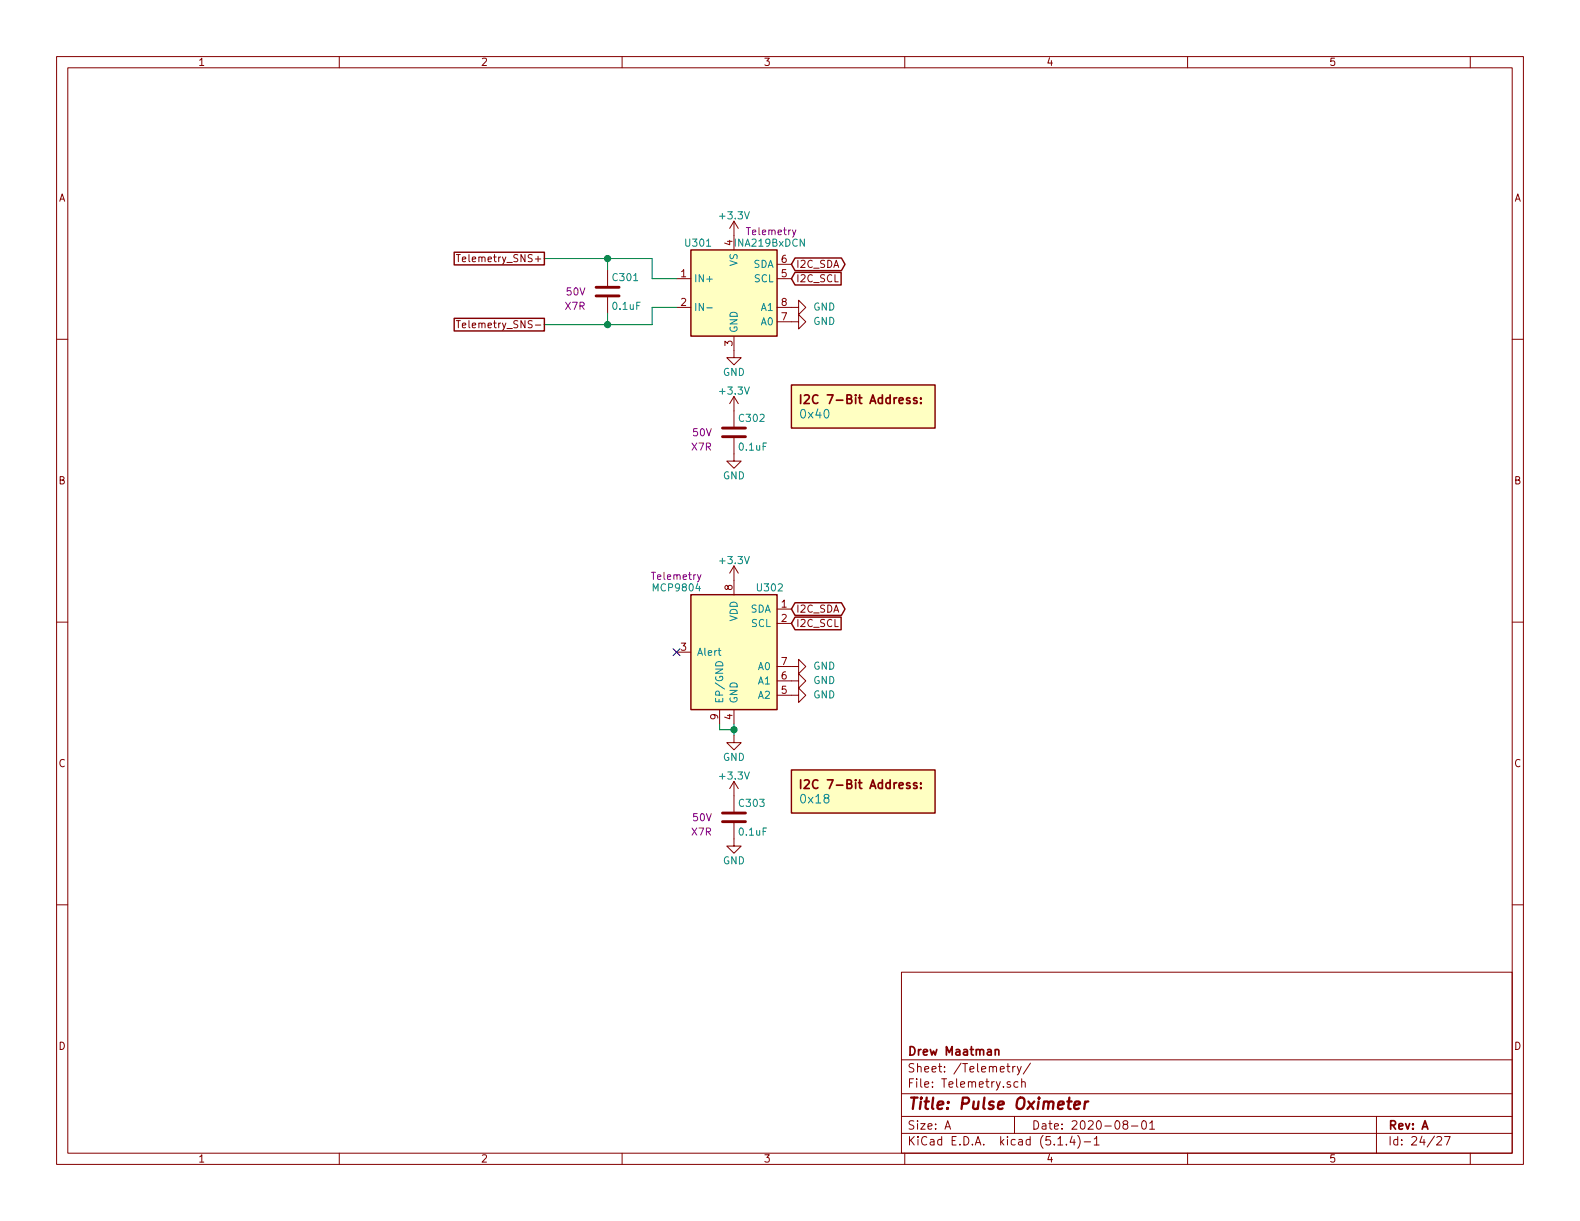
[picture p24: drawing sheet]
<svg xmlns="http://www.w3.org/2000/svg" width="279mm" height="216mm" viewBox="0 0 279 216" stroke-linecap="round" stroke-linejoin="round" font-family="sans-serif">
<defs><g id="words">
<text font-size="2.8" fill="#840000" x="160.4" y="196.2">Title: Pulse Oximeter</text>
<g font-size="2.1" fill="#840000">
<text x="143" y="71.4">I2C 7-Bit Address:</text>
<text x="143" y="139.5">I2C 7-Bit Address:</text>
<text x="160.4" y="189.6">Sheet: /Telemetry/</text>
<text x="160.4" y="186.6">Drew Maatman</text>
<text x="160.4" y="192.3">File: Telemetry.sch</text>
<text x="160.4" y="202.5">KiCad E.D.A. kicad (5.1.4)-1</text>
<text x="160.4" y="199.7">Size: A</text>
<text x="182.4" y="199.7">Date: 2020-08-01</text>
<text x="245.4" y="199.7">Rev: A</text>
<text x="245.4" y="202.5">Id: 24/27</text>
</g>
<g font-size="2.1" fill="#008484">
<text x="141.7" y="74">0x40</text>
<text x="141.7" y="142.1">0x18</text>
</g>
<g font-size="1.8" fill="#840000">
<text x="35" y="11.6">1</text>
<text x="85" y="11.6">2</text>
<text x="135" y="11.6">3</text>
<text x="185" y="11.6">4</text>
<text x="235" y="11.6">5</text>
<text x="10.4" y="35.6">A</text>
<text x="267.8" y="35.6">A</text>
<text x="82" y="46.4">Telemetry_SNS+</text>
<text x="138.2" y="46.5">6</text>
<text x="140.7" y="47.4">I2C_SDA</text>
<text x="120.4" y="49">1</text>
<text x="138.2" y="49">5</text>
<text x="140.7" y="49.9">I2C_SCL</text>
<text x="82.4" y="58">Telemetry_SNS-</text>
<text x="120.4" y="54.1">2</text>
<text x="138.2" y="56.6">7</text>
<text x="138.2" y="54.1">8</text>
<text x="129.5" y="61.2" transform="rotate(-90 129.5 61.2)">3</text>
<text x="10.4" y="85.6">B</text>
<text x="267.8" y="85.6">B</text>
<text x="129.5" y="104.4" transform="rotate(-90 129.5 104.4)">8</text>
<text x="138.2" y="107.4">1</text>
<text x="138.2" y="110">2</text>
<text x="140.7" y="108.3">I2C_SDA</text>
<text x="140.7" y="110.9">I2C_SCL</text>
<text x="120.4" y="115.1">3</text>
<text x="138.2" y="117.6">7</text>
<text x="138.2" y="122.7">5</text>
<text x="138.2" y="120.1">6</text>
<text x="127" y="127.2" transform="rotate(-90 127 127.2)">9</text>
<text x="129.5" y="127.2" transform="rotate(-90 129.5 127.2)">4</text>
<text x="10.4" y="135.6">C</text>
<text x="267.8" y="135.6">C</text>
<text x="10.4" y="185.6">D</text>
<text x="267.8" y="185.6">D</text>
<text x="35" y="205.5">1</text>
<text x="85" y="205.5">2</text>
<text x="135" y="205.5">3</text>
<text x="185" y="205.5">4</text>
<text x="235" y="205.5">5</text>
</g>
<g font-size="1.8" fill="#008484">
<text x="127.5" y="38.8">+3.3V</text>
<text x="121.3" y="43.6">U301</text>
<text x="129.5" y="43.4" transform="rotate(-90 129.5 43.4)">4</text>
<text x="130.1" y="43.6">INA219BxDCN</text>
<text x="130.4" y="47.1" transform="rotate(-90 130.4 47.1)">VS</text>
<text x="133.2" y="47.4">SDA</text>
<text x="108.5" y="49.7">C301</text>
<text x="122.7" y="49.9">IN+</text>
<text x="133.4" y="49.9">SCL</text>
<text x="108.5" y="54.8">0.1uF</text>
<text x="122.7" y="55">IN-</text>
<text x="130.4" y="58.9" transform="rotate(-90 130.4 58.9)">GND</text>
<text x="134.6" y="57.5">A0</text>
<text x="134.6" y="55">A1</text>
<text x="143.8" y="57.5">GND</text>
<text x="143.8" y="54.9">GND</text>
<text x="127.5" y="69.8">+3.3V</text>
<text x="127.8" y="66.5">GND</text>
<text x="130.8" y="74.6">C302</text>
<text x="130.8" y="79.7">0.1uF</text>
<text x="127.8" y="84.8">GND</text>
<text x="127.5" y="99.7">+3.3V</text>
<text x="115.7" y="104.6">MCP9804</text>
<text x="134" y="104.6">U302</text>
<text x="130.4" y="109.9" transform="rotate(-90 130.4 109.9)">VDD</text>
<text x="132.7" y="108.3">SDA</text>
<text x="132.9" y="110.9">SCL</text>
<text x="123.2" y="116">Alert</text>
<text x="134.1" y="118.5">A0</text>
<text x="143.8" y="118.4">GND</text>
<text x="127.9" y="124.5" transform="rotate(-90 127.9 124.5)">EP/GND</text>
<text x="130.4" y="124.5" transform="rotate(-90 130.4 124.5)">GND</text>
<text x="134.1" y="123.6">A2</text>
<text x="134.1" y="121">A1</text>
<text x="143.8" y="121">GND</text>
<text x="143.8" y="123.5">GND</text>
<text x="127.5" y="137.8">+3.3V</text>
<text x="127.8" y="134.5">GND</text>
<text x="130.8" y="142.7">C303</text>
<text x="130.8" y="147.8">0.1uF</text>
<text x="127.8" y="152.8">GND</text>
</g>
<g font-size="1.8" fill="#840084">
<text x="132.2" y="41.6">Telemetry</text>
<text x="100.2" y="52.2">50V</text>
<text x="100" y="54.8">X7R</text>
<text x="122.6" y="77.1">50V</text>
<text x="122.4" y="79.7">X7R</text>
<text x="115.4" y="102.5">Telemetry</text>
<text x="122.4" y="147.8">X7R</text>
<text x="122.6" y="145.2">50V</text>
</g>
</g></defs>
<g fill="none" stroke="#840000" stroke-width=".18">
<path d="M10 10h259.4v195.9h-259.4zM12 12h255.4v191.9h-255.4zM60 10v2M110 10v2M160 10v2M210 10v2M260 10v2M129.8 39.1v5.1M129.8 39.1l-.8 1.3M129.8 39.1l.8 1.3M10 60h2M80.7 45h.7"/>
<path d="M80.7 56.7h.7M81.1 45v1.3M81.1 56.7v1.3M81.8 57.5l.6-.1-.1-.2-.3-.1-.2 .2v.6h.5M107.4 47.8v2.7M107.4 52.6v2.8M119.6 49.3h2.6M119.6 54.4h2.6M129.8 59.4v3.8h1.3l-1.3 1.3-1.3-1.3h1.3M137.4 56.9h3.8v-1.3l1.3 1.3-1.3 1.3v-1.3M137.4 54.4h3.8v-1.3l1.3 1.3-1.3 1.2v-1.2M137.4 49.3h2.6"/>
<path d="M137.4 46.7h2.6M267.4 60h2M129.8 77.5v4h1.3l-1.3 1.3-1.3-1.3h1.3M129.8 70.1v5.3M129.8 70.1l-.8 1.3M129.8 70.1l.8 1.3M10 110h2M119.6 115.3h2.6M129.8 100.1v5.1M129.8 100.1l.8 1.2M129.8 100.1l-.8 1.2M137.4 117.9h3.8v-1.3l1.3 1.3-1.3 1.2v-1.2"/>
<path d="M137.4 107.7h2.6M137.4 110.2h2.6M267.4 110h2M127.3 125.5v2.5M129.8 130v1.3h-1.3l1.3 1.3 1.3-1.3h-1.3M129.8 138.2l-.8 1.2M129.8 125.5v2.5M129.8 138.2v5.3M129.8 138.2l.8 1.2M137.4 120.4h3.8v-1.3l1.3 1.3-1.3 1.3v-1.3M137.4 122.9h3.8v-1.2l1.3 1.2-1.3 1.3v-1.3M10 160h2"/>
<path d="M129.8 145.5v4.1h1.3l-1.3 1.3-1.3-1.3h1.3M267.4 160h2M159.4 171.9h108v32h-108zM159.4 197.4h108M159.4 193.4h108M159.4 187.4h108M167.1 199.7l.5-1.5 .5 1.5M167.2 199.2h.8M178 188.6h.6M178.2 188.1v1.3l.4 .2M178.7 191.3a.37 .37 0 0 0-.6 .2l.1 .2 .5 .1v.2l-.2 .3-.4-.1M179.1 188.6v1"/>
<path d="M179.4 197.4v3M179.5 188.6h-.3l-.1 .2M179.9 188.6l.3 1M180 191.3h-.4l-.3 .2 .1 .6 .2 .2 .4-.1M180.6 188.6l-.5 1.3-.2 .2M180.7 191.4v-.1a.37 .37 0 0 1 .6 .2v.8M180.7 190.8v1.5M182.2 188l-1.3 1.9M198.9 198.8l-.3-.3 .1-.2a.48 .48 0 0 1 .6-.1l.1 .3-.1 .3-.6 .1a.48 .48 0 0 0 0 .6l.2 .2 .5-.2v-.4l-.2-.3M200.1 199.1h1.1M202 198.3l.4-.1a.94 .94 0 0 1 0 1.5 .82 .82 0 0 1-.4-1.4zM203.3 198.6l.4-.4v1.5"/>
<path d="M203.3 199.7h.9M243.4 197.4v6.5M60 203.9v2M110 203.9v2M159.4 200.4h108M160 203.9v2M187.1 202.5h.8M188.6 202.3v.2M189.6 200.9l-.4 1.1h.9M189.9 201.5v1M190.6 200.8a1.71 1.71 0 0 1 0 2.2M191.7 201.9h1.2"/>
<path d="M193.5 201.4l.4-.4v1.5M193.5 202.5h.9M210 203.9v2M254.1 201.1l.2-.1h.4l.2 .4-.9 1.1h.9M255.4 201h1l-.6 1.5M260 203.9v2"/>
</g>
<path d="M188.7 194.8h.8M190 195.4l1-.2-.1-.4h-.8l-.2 1 .3 .3 .6-.1M191.9 194.8l-.2 1.3M192.5 194.8a.54 .54 0 0 0-.7 .3" fill="none" stroke="#840000" stroke-width=".41"/>
<path d="M141.6 69.8v1.5M142.2 70l.6-.2 .2 .2 .1 .3-.9 1h.9M162.1 70.4l-.4-.1-.2 .2 .1 .3 .5 .1v.4h-.6M162.8 71.2v.1M162.8 70.4v.1M141.6 137.9v1.5M142.2 138l.6-.1 .2 .1 .1 .3-.9 1.1h.9M162.1 138.5l-.4-.1-.2 .2 .1 .2 .5 .2v.3h-.6M162.8 139.3v.1M162.8 138.5v.1M176 185.7l.2-.1h.4v1M176 185.6v1" fill="none" stroke="#840000" stroke-width=".3"/>
<g fill="#ffffc2" stroke="#ffffc2" stroke-width=".18">
<path d="M122.2 44.2h15.2v15.2h-15.2z"/>
<path d="M140 136.1h25.4v7.7h-25.4z"/>
<path d="M122.2 105.2h15.2v20.3h-15.2z"/>
<path d="M140 68.1h25.4v7.6h-25.4z"/>
</g>
<path d="M80.3 44.6h16v2.2h-16zM80.3 56.3h16v2.2h-16zM122.2 44.2h15.2v15.2h-15.2zM140.6 45.6h8.2l.6 1.1-.6 1.2h-8.2l-.6-1.2zM140.6 48.2h8.1v2.2h-8.1l-.6-1.1zM140 68.1h25.4v7.6h-25.4zM122.2 105.2h15.2v20.3h-15.2zM140.6 106.6h8.2l.6 1.1-.6 1.1h-8.2l-.6-1.1zM140.6 109.1h8.1v2.3h-8.1l-.6-1.2zM140 136.1h25.4v7.7h-25.4z" fill="none" stroke="#840000" stroke-width=".25"/>
<path d="M125 54.4h1M126.7 117.1a.66 .66 0 0 1 .8-.1 .66 .66 0 0 1 .3 .7h-1.3zM127 115h.5M127.2 114.6v1.1l.3 .2" fill="none" stroke="#008484" stroke-width=".18"/>
<path d="M140.7 40.7l-.4 1.1-.2 .1M124 101.6l-.5 1.2-.2 .1" fill="none" stroke="#840084" stroke-width=".18"/>
<path d="M105.4 52.3h4.1M105.4 50.8h4.1M127.8 77.2h4M127.8 75.7h4M127.8 145.3h4M127.8 143.8h4" fill="none" stroke="#840000" stroke-width=".51"/>
<path d="M96.3 45.7h19v3.6h4.3M107.4 45.7v2.1M107.4 55.4v2M119.6 54.4h-4.3v3h-19M127.3 128v1h2.5M129.8 128v2" fill="none" stroke="#008400" stroke-width=".18"/>
<g fill="#008400" stroke="#008400" stroke-width=".25">
<circle cx="107.4" cy="45.7" r=".51"/>
<circle cx="107.4" cy="57.4" r=".51"/>
<circle cx="129.8" cy="129" r=".51"/>
</g>
<path d="M119 114.7l1.2 1.2M120.2 114.7l-1.2 1.2" fill="none" stroke="#000084" stroke-width=".18"/>
<use href="#words"/>
</svg>
